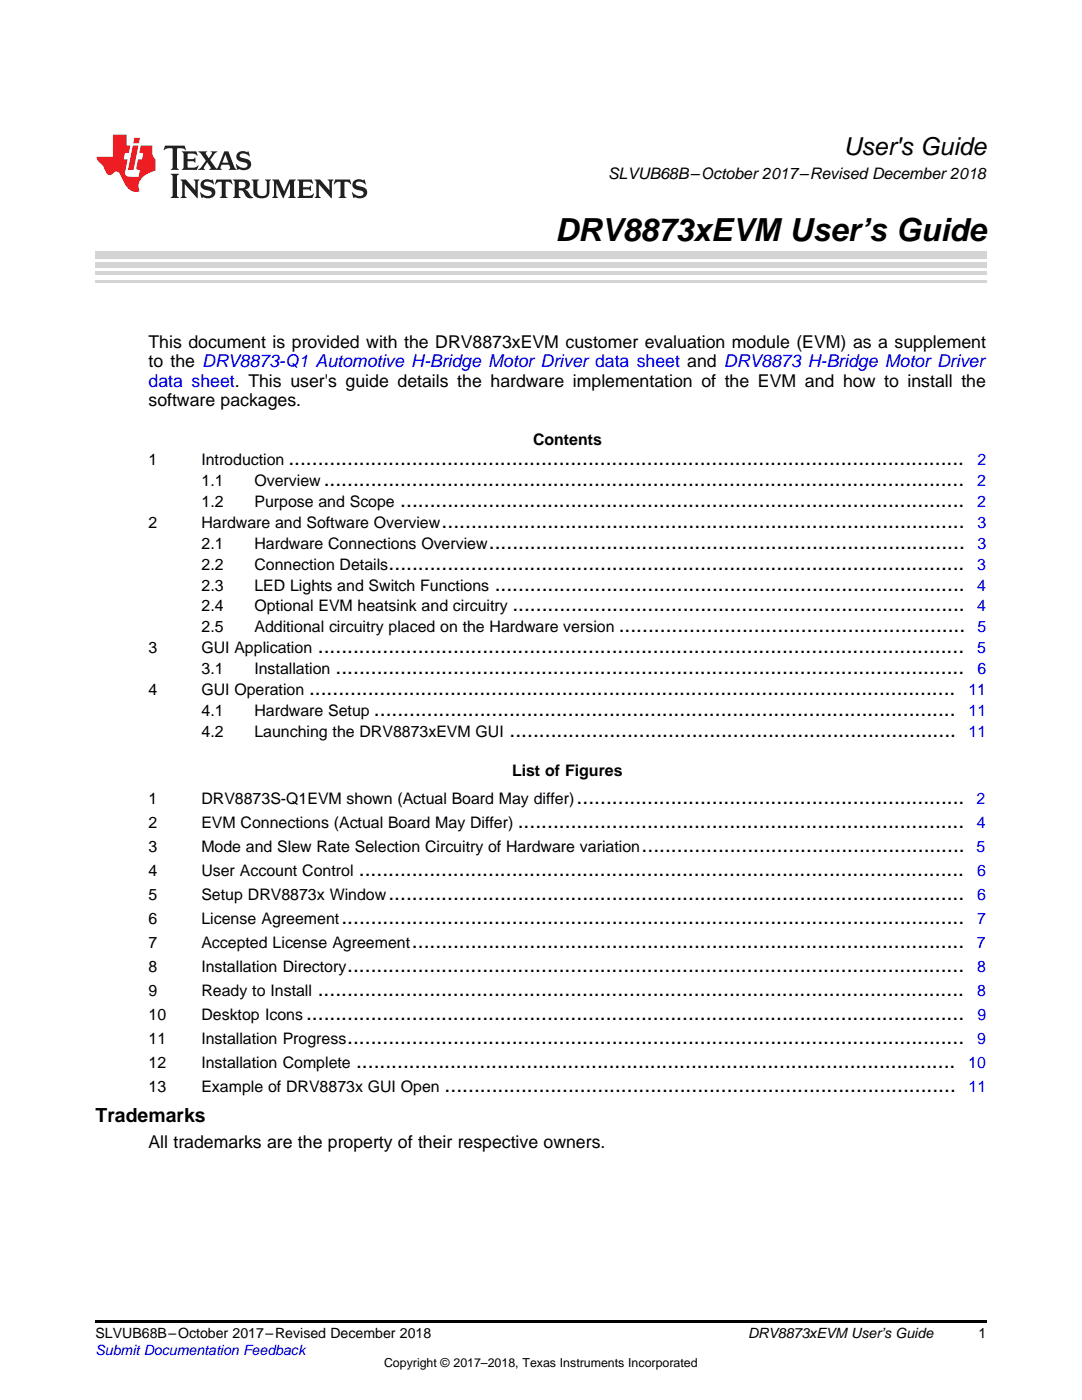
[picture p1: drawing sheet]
<svg xmlns="http://www.w3.org/2000/svg" width="216mm" height="279mm" viewBox="0 0 216 279" stroke-linecap="round" stroke-linejoin="round" font-family="sans-serif">
<defs><g id="words">
<text font-size="6.3" x="110.8" y="48">DRV8873xEVM User’s Guide</text>
<text font-size="4.9" x="168.3" y="30.9">User's Guide</text>
<g font-size="4.2">
<text x="57.5" y="92.9">...................................................................................................................</text>
<text x="64.6" y="97">.............................................................................................................</text>
<text x="79.9" y="101.2">................................................................................................</text>
<text x="88.1" y="105.4">.........................................................................................</text>
<text x="77.5" y="113.7">..................................................................................................</text>
<text x="97.5" y="109.5">.................................................................................</text>
<text x="98.7" y="117.9">................................................................................</text>
<text x="102.2" y="122">.............................................................................</text>
<text x="63.4" y="130.4">..............................................................................................................</text>
<text x="123.4" y="126.2">...........................................................</text>
<text x="67" y="134.5">...........................................................................................................</text>
<text x="61.7" y="138.7">..............................................................................................................</text>
<text x="74.6" y="142.8">...................................................................................................</text>
<text x="101.7" y="147">............................................................................</text>
<text x="115.1" y="160.4">..................................................................</text>
<text x="103.3" y="165.2">............................................................................</text>
<text x="128" y="170">.......................................................</text>
<text x="71.6" y="174.8">.......................................................................................................</text>
<text x="77.5" y="179.6">..................................................................................................</text>
<text x="68.1" y="184.4">..........................................................................................................</text>
<text x="82.2" y="189.2">..............................................................................................</text>
<text x="69.3" y="194">.........................................................................................................</text>
<text x="61.1" y="203.6">................................................................................................................</text>
<text x="63.4" y="198.8">..............................................................................................................</text>
<text x="69.3" y="208.4">.........................................................................................................</text>
<text x="71" y="213.2">......................................................................................................</text>
<text x="88.7" y="218">.......................................................................................</text>
</g>
<text font-size="3.9" x="19" y="224">Trademarks</text>
<g font-size="3.5">
<text x="29.6" y="69.4">This document is provided with the DRV8873xEVM customer evaluation module (EVM) as a supplement</text>
<text x="29.6" y="73.3">to the DRV8873-Q1 Automotive H-Bridge Motor Driver data sheet and DRV8873 H-Bridge Motor Driver</text>
<text x="29.6" y="81">software packages.</text>
<text x="29.6" y="229.2">All trademarks are the property of their respective owners.</text>
</g>
<text font-size="3.5" fill="#00f" x="29.6" y="77.2">data sheet. This user's guide details the hardware implementation of the EVM and how to install the</text>
<g font-size="3.2">
<text x="121.3" y="35.7">SLVUB68B–October 2017–Revised December 2018</text>
<text x="106.4" y="88.8">Contents</text>
<text x="29.6" y="92.9">1</text>
<text x="40.2" y="92.9">Introduction</text>
<text x="40.2" y="97">1.1</text>
<text x="40.2" y="101.2">1.2</text>
<text x="50.8" y="97">Overview</text>
<text x="50.8" y="101.2">Purpose and Scope</text>
<text x="29.6" y="105.4">2</text>
<text x="40.2" y="105.4">Hardware and Software Overview</text>
<text x="40.2" y="109.5">2.1</text>
<text x="40.2" y="113.7">2.2</text>
<text x="50.8" y="109.5">Hardware Connections Overview</text>
<text x="50.8" y="113.7">Connection Details</text>
<text x="40.2" y="117.9">2.3</text>
<text x="50.8" y="117.9">LED Lights and Switch Functions</text>
<text x="40.2" y="122">2.4</text>
<text x="50.8" y="122">Optional EVM heatsink and circuitry</text>
<text x="29.6" y="130.4">3</text>
<text x="40.2" y="130.4">GUI Application</text>
<text x="40.2" y="126.2">2.5</text>
<text x="50.8" y="126.2">Additional circuitry placed on the Hardware version</text>
<text x="40.2" y="134.5">3.1</text>
<text x="50.8" y="134.5">Installation</text>
<text x="29.6" y="138.7">4</text>
<text x="40.2" y="138.7">GUI Operation</text>
<text x="40.2" y="142.8">4.1</text>
<text x="50.8" y="142.8">Hardware Setup</text>
<text x="40.2" y="147">4.2</text>
<text x="50.8" y="147">Launching the DRV8873xEVM GUI</text>
<text x="102.2" y="154.9">List of Figures</text>
<text x="29.6" y="160.4">1</text>
<text x="40.2" y="160.4">DRV8873S-Q1EVM shown (Actual Board May differ)</text>
<text x="29.6" y="165.2">2</text>
<text x="40.2" y="165.2">EVM Connections (Actual Board May Differ)</text>
<text x="29.6" y="170">3</text>
<text x="40.2" y="170">Mode and Slew Rate Selection Circuitry of Hardware variation</text>
<text x="29.6" y="174.8">4</text>
<text x="29.6" y="179.6">5</text>
<text x="40.2" y="174.8">User Account Control</text>
<text x="40.2" y="179.6">Setup DRV8873x Window</text>
<text x="29.6" y="184.4">6</text>
<text x="40.2" y="184.4">License Agreement</text>
<text x="29.6" y="189.2">7</text>
<text x="40.2" y="189.2">Accepted License Agreement</text>
<text x="29.6" y="194">8</text>
<text x="40.2" y="194">Installation Directory</text>
<text x="29.6" y="198.8">9</text>
<text x="29.6" y="203.6">10</text>
<text x="40.2" y="198.8">Ready to Install</text>
<text x="40.2" y="203.6">Desktop Icons</text>
<text x="29.6" y="208.4">11</text>
<text x="40.2" y="208.4">Installation Progress</text>
<text x="29.6" y="213.2">12</text>
<text x="40.2" y="213.2">Installation Complete</text>
<text x="29.6" y="218">13</text>
<text x="40.2" y="218">Example of DRV8873x GUI Open</text>
</g>
<g font-size="3.2" fill="#00f">
<text x="195" y="92.9">2</text>
<text x="195" y="101.2">2</text>
<text x="195" y="97">2</text>
<text x="195" y="105.4">3</text>
<text x="195" y="113.7">3</text>
<text x="195" y="109.5">3</text>
<text x="195" y="117.9">4</text>
<text x="195" y="122">4</text>
<text x="195" y="130.4">5</text>
<text x="195" y="126.2">5</text>
<text x="195" y="134.5">6</text>
<text x="193.2" y="138.7">11</text>
<text x="193.3" y="142.8">11</text>
<text x="193.3" y="147">11</text>
<text x="194.9" y="160.4">2</text>
<text x="194.9" y="165.2">4</text>
<text x="194.9" y="170">5</text>
<text x="195" y="174.8">6</text>
<text x="195" y="179.6">6</text>
<text x="195" y="184.4">7</text>
<text x="194.9" y="189.2">7</text>
<text x="195" y="194">8</text>
<text x="195" y="198.8">8</text>
<text x="195" y="203.6">9</text>
<text x="195" y="208.4">9</text>
<text x="193.2" y="213.2">10</text>
<text x="193.3" y="218">11</text>
</g>
<g font-size="2.8">
<text x="19" y="267.1">SLVUB68B–October 2017–Revised December 2018</text>
<text x="149.3" y="267.1">DRV8873xEVM User’s Guide</text>
<text x="195.3" y="267">1</text>
</g>
<text font-size="2.8" fill="#00f" x="19" y="270.4">Submit Documentation Feedback</text>
<text font-size="2.5" x="76.6" y="272.7">Copyright © 2017–2018, Texas Instruments Incorporated</text>
</g></defs>
<path d="M19 263.5h177.8v.6h-177.8z" fill="#000"/>
<path d="M19 56.1h177.8" fill="none" stroke="#d4d4d4" stroke-width=".42"/>
<g fill="#d4d4d4">
<path d="M19 54.2h177.8v.7h-177.8z"/>
<path d="M19 52.4h177.8v1h-177.8z"/>
<path d="M19 50.3h177.8v1.4h-177.8z"/>
</g>
<path d="M32.9 29.1l-.3 .9h.1a1.64 1.64 0 0 1 1.7-.3l.1 3.6-.4 .6h1.6l-.4-.6v-3.5v-.1l.4-.1a1.36 1.36 0 0 1 1.3 .4h.1l-.3-.9zM36.3 30.2l.3 .3v.3v2.5v.3l-.3 .3h3l.3-.9h-.1a1.87 1.87 0 0 1-2 .4l-.1-1.2h1.2l.4 .3v-1.1l-.4 .3-1.2 .1 .1-1.1 .2-.1a1.66 1.66 0 0 1 1.7 .5l.1-.1-.3-.8zM39.6 30.2l1.5 1.9-.9 1.2-.7 .6h1.4l-.3-.3 .7-1.2 .8 1.2-.3 .3h2.5l-.3-.3 .2-.7h1.5l.2 .6-.3 .4h1.6l-.4-.5-1.2-3.2h-.8l-1.2 2.9-.4 .6-1.3-1.8 .9-1.1 .6-.6h-1.4l.3 .3-.6 1.1-.6-1 .2-.4zM45 30.8l.6 1.7h-1.2zM47.4 30.6a1.04 1.04 0 0 0-.2 1.1 1.04 1.04 0 0 0 1 .6l1 .2a.5 .5 0 0 1 .2 .6 .5 .5 0 0 1-.5 .4 1.76 1.76 0 0 1-1.7-.8l-.1 .1 .3 1.1 .2-.1a2.54 2.54 0 0 0 2.2-.3 1.12 1.12 0 0 0 .2-1.2 1.12 1.12 0 0 0-1-.6l-1-.3a.4 .4 0 0 1-.2-.4 .4 .4 0 0 1 .4-.3 1.6 1.6 0 0 1 1.6 .5h.1l-.3-1-.3 .2-.2-.1a1.62 1.62 0 0 0-1.7 .3zM34.1 34.7l.3 .3 .1 .3v3.6l-.1 .3-.3 .3h1.6l-.3-.3-.1-.3v-3.6l.1-.3 .3-.3zM36 35.8l.4 .6v2.5l-.1 .3-.3 .3h1.2l-.3-.6v-2.1l2.6 2.8v-3.2l.3-.6h-1.2l.3 .4 .1 1.7-1.9-2.1zM40.3 36.2a1.04 1.04 0 0 0-.2 1.1 1.04 1.04 0 0 0 .9 .6l1 .3a.5 .5 0 0 1 .2 .5 .5 .5 0 0 1-.4 .4 1.76 1.76 0 0 1-1.8-.7h-.1l.3 1.1 .2-.1a2.55 2.55 0 0 0 2.3-.3 1.12 1.12 0 0 0 .2-1.2 1.12 1.12 0 0 0-1-.6l-1-.3a.41 .41 0 0 1-.2-.4 .41 .41 0 0 1 .4-.3 1.6 1.6 0 0 1 1.5 .5h.1l-.3-1-.2 .2-.2-.1a1.64 1.64 0 0 0-1.7 .3zM43.2 35.8l-.3 1h.1a.95 .95 0 0 1 1.2-.5v2.6v.3l-.4 .3h1.6l-.3-.3-.1-.3v-2.4l.3-.2a1.02 1.02 0 0 1 1 .5h.1l-.3-1zM46.5 35.8l.3 .4v.2v2.5v.3l-.3 .3h1.5l-.3-.3-.1-1.2a.9 .9 0 0 1 1.2 .8 1.07 1.07 0 0 0 1.7 .6 1.97 1.97 0 0 1-1.1-1.3l-.5-.3a.98 .98 0 0 0 1-1 .98 .98 0 0 0-1-.9zM47.7 36.3h.2a.81 .81 0 0 1 1.1 .6 .64 .64 0 0 1-.7 .7h-.7zM50.2 35.8l.3 .4 .1 .2v1.9a1.59 1.59 0 0 0 2.1 1.2 1.15 1.15 0 0 0 1.1-1.2v-2.1l.3-.4h-1.2l.3 .6v1.9a.97 .97 0 0 1-.7 .9 .97 .97 0 0 1-1.1-.6l-.1-2.2 .1-.2 .3-.4zM54.3 35.8l.3 .4 .1 .2v2.5l-.4 .6h1.2l-.4-.6v-2.3l1.4 3 1.4-3v2.3l-.4 .6h1.5l-.3-.3v-.3v-2.5v-.2l.3-.4h-1.3l-1 2.4-1.1-2.4zM59.3 35.8l.3 .4 .1 .2v2.5l-.1 .3-.3 .3h3l.4-.8-.1-.1a1.88 1.88 0 0 1-2.1 .4v-1.2h1.2l.3 .3v-1l-.3 .2-1.2 .1v-1l.3-.1a1.66 1.66 0 0 1 1.6 .4h.1l-.3-.9zM62.8 35.8l.3 .6v2.5v.3l-.3 .3h1.2l-.4-.6v-2.1l2.6 2.8v-3.2l.3-.6h-1.1l.3 .4v1.7l-1.8-2.1zM66.9 35.8l-.3 1h.1a.95 .95 0 0 1 1.2-.5v2.6v.3l-.4 .3h1.6l-.3-.3-.1-.3v-2.4l.3-.2a1.02 1.02 0 0 1 1 .5h.1l-.3-1zM70.6 36.2a1.04 1.04 0 0 0-.2 1.1 1.04 1.04 0 0 0 .9 .6l1 .3a.5 .5 0 0 1 .2 .5 .5 .5 0 0 1-.4 .4 1.75 1.75 0 0 1-1.8-.7h-.1l.3 1.1 .2-.1a2.56 2.56 0 0 0 2.3-.3 1.12 1.12 0 0 0 .2-1.2 1.12 1.12 0 0 0-1-.6l-1-.3a.4 .4 0 0 1-.2-.4 .4 .4 0 0 1 .4-.3 1.6 1.6 0 0 1 1.5 .5h.1l-.3-1-.2 .2-.2-.1a1.64 1.64 0 0 0-1.7 .3z" fill="#231f20"/>
<path d="M22.5 26.9v4.4h-3.2a2.57 2.57 0 0 0 1.2 1.7l.4 .8a1.22 1.22 0 0 0 1.3 1.1l.2-.2a.9 .9 0 0 1 1-.5 .9 .9 0 0 1 .7 .9l.5 1.1a2.58 2.58 0 0 0 3.3 1.9 2.35 2.35 0 0 1 .9-3.1l1.1-.6 1.1-.3v-2.3a1.45 1.45 0 0 1-.6-1.3v-1.5h-2.3l-.3 1.5h.8l-.2 1.3h-.9l-.3 1.6 .1 .4 .7 .1-.3 1.4h-1.1a1.52 1.52 0 0 1-1.7-.6l.6-2.9h-.8l.2-1.3h.8l.3-1.5h-.7v-2.1zM26.5 29l-1 4.9h1.2l.9-4.9zM26.8 27.5l-.2 1.1h1.1l.2-1.1z" fill="#ee1d23"/>
<use href="#words"/>
</svg>
